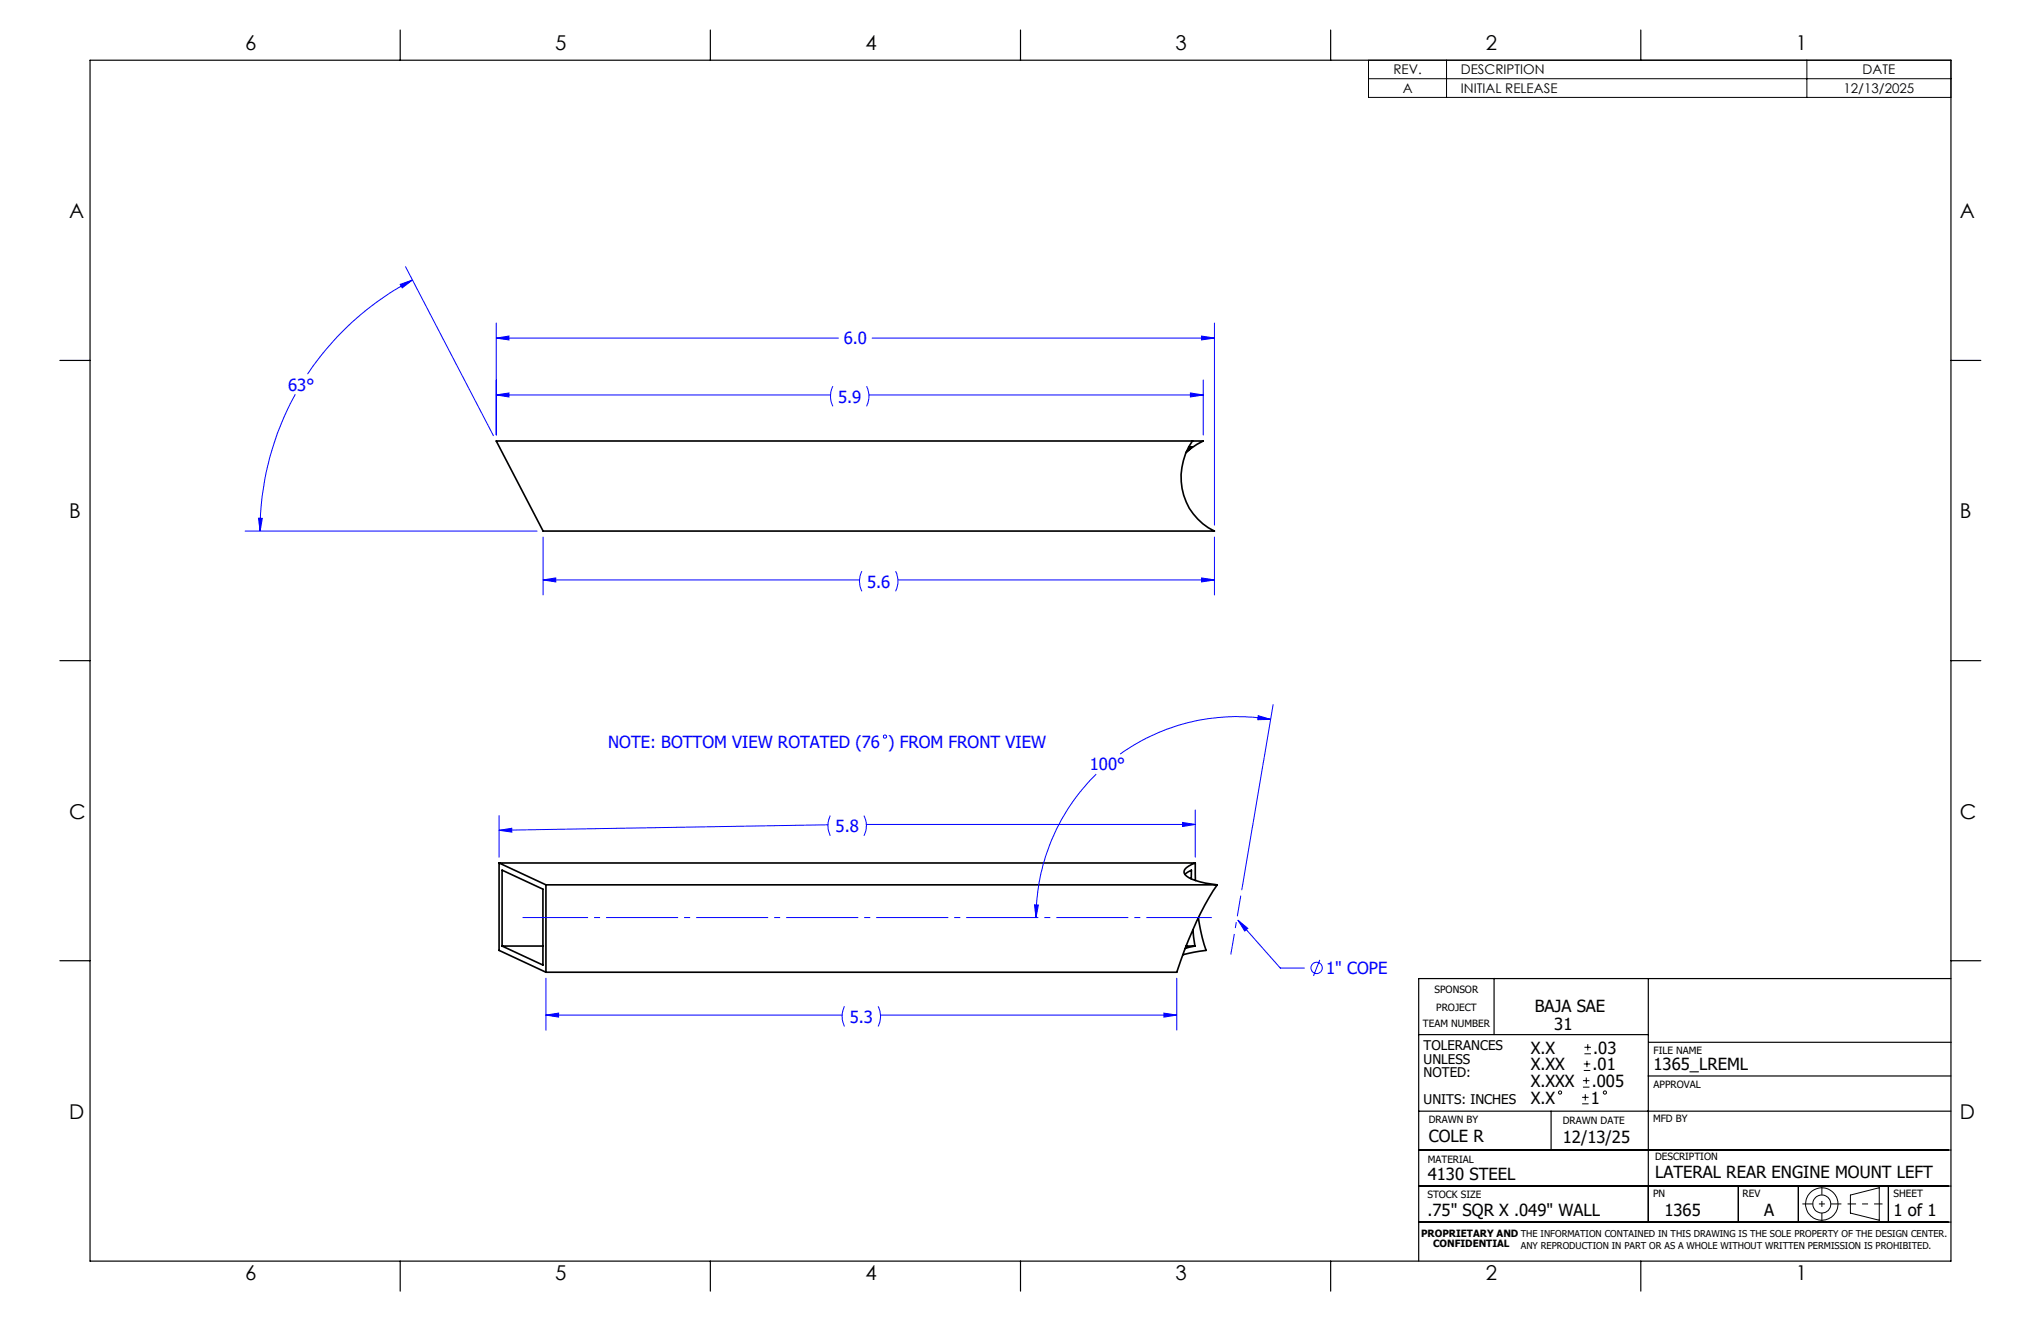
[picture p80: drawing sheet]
<svg xmlns="http://www.w3.org/2000/svg" width="432mm" height="279mm" viewBox="0 0 432 279" stroke-linecap="round" stroke-linejoin="round" font-family="sans-serif">
<defs><g id="words">
<g font-size="4.3">
<text x="51.9" y="10.7">6</text>
<text x="117.5" y="10.7">5</text>
<text x="183.1" y="10.7">4</text>
<text x="248.7" y="10.7">3</text>
<text x="314.3" y="10.7">2</text>
<text x="379.9" y="10.7">1</text>
<text x="14.6" y="46.1">A</text>
<text x="414.7" y="46.1">A</text>
<text x="14.6" y="109.6">B</text>
<text x="414.7" y="109.6">B</text>
<text x="14.6" y="173.1">C</text>
<text x="414.7" y="173.1">C</text>
<text x="14.6" y="236.6">D</text>
<text x="414.7" y="236.6">D</text>
<text x="51.9" y="270.8">6</text>
<text x="117.5" y="270.8">5</text>
<text x="183.1" y="270.8">4</text>
<text x="248.7" y="270.8">3</text>
<text x="314.3" y="270.8">2</text>
<text x="379.9" y="270.8">1</text>
</g>
<g font-size="3.5" fill="#00f">
<text x="178.5" y="72.9">6.0</text>
<text x="61" y="82.6">63°</text>
<text x="177.3" y="85.2">5.9</text>
<text x="183.5" y="124.3">5.6</text>
<text x="128.7" y="158.2">NOTE: BOTTOM VIEW ROTATED (76 ) FROM FRONT VIEW</text>
<text x="230.6" y="163">100°</text>
<text x="176.8" y="176">5.8</text>
<text x="280.5" y="206.1">1&quot; COPE</text>
<text x="179.8" y="216.3">5.3</text>
</g>
<g font-size="3.5">
<text x="324.7" y="214">BAJA SAE</text>
<text x="328.8" y="217.9">31</text>
<text x="323.8" y="222.9">X.X</text>
<text x="323.8" y="226.4">X.XX</text>
<text x="336.9" y="226.4">.01</text>
<text x="337.1" y="222.9">.03</text>
<text x="349.8" y="226.4">1365_LREML</text>
<text x="323.8" y="229.9">X.XXX</text>
<text x="323.8" y="233.5">X.X</text>
<text x="336.6" y="233.5">1</text>
<text x="336.8" y="229.9">.005</text>
<text x="302.3" y="241.5">COLE R</text>
<text x="330.6" y="241.7">12/13/25</text>
<text x="302.1" y="249.7">4130 STEEL</text>
<text x="350.1" y="249.1">LATERAL REAR ENGINE MOUNT LEFT</text>
<text x="302" y="257.2">.75&quot; SQR X .049&quot; WALL</text>
<text x="352.1" y="257.2">1365</text>
<text x="373.2" y="257.2">A</text>
<text x="400.6" y="257.1">1 of 1</text>
</g>
<g font-size="2.8">
<text x="294.8" y="15.7">REV.</text>
<text x="309.1" y="15.7">DESCRIPTION</text>
<text x="394.1" y="15.7">DATE</text>
<text x="296.8" y="19.7">A</text>
<text x="309.1" y="19.7">INITIAL RELEASE</text>
<text x="390" y="19.7">12/13/2025</text>
<text x="301.2" y="222.2">TOLERANCES</text>
<text x="301.2" y="225">UNLESS</text>
<text x="301.2" y="227.8">NOTED:</text>
<text x="301.2" y="233.5">UNITS: INCHES</text>
</g>
<g font-size="2.1">
<text x="303.5" y="210">SPONSOR</text>
<text x="303.8" y="213.9">PROJECT</text>
<text x="301" y="217.3">TEAM NUMBER</text>
<text x="349.8" y="222.9">FILE NAME</text>
<text x="349.8" y="230.2">APPROVAL</text>
<text x="302.3" y="237.5">DRAWN BY</text>
<text x="330.6" y="237.7">DRAWN DATE</text>
<text x="349.7" y="237.3">MFD BY</text>
<text x="302.1" y="245.9">MATERIAL</text>
<text x="350.1" y="245.4">DESCRIPTION</text>
<text x="302" y="253.3">STOCK SIZE</text>
<text x="349.7" y="253.3">PN</text>
<text x="368.7" y="253.2">REV</text>
<text x="400.6" y="253.2">SHEET</text>
<text x="300.7" y="261.6">PROPRIETARY AND THE INFORMATION CONTAINED IN THIS DRAWING IS THE SOLE PROPERTY OF THE DESIGN CENTER.</text>
<text x="303.2" y="263.8">CONFIDENTIAL</text>
</g>
<text font-size="2" x="321.8" y="264.2">ANY REPRODUCTION IN PART OR AS A WHOLE WITHOUT WRITTEN PERMISSION IS PROHIBITED.</text>
</g></defs>
<g fill="none" stroke="#000" stroke-width=".35">
<path d="M105 93.3h147.3a12.9 12.9 0 0 0 4.6 19h-142zM251.5 94.5h.7l-1.2 1M252.3 93.3h2.3l-1.4 .7-2.3 1.7M105.6 182.5h147.3M105.6 182.5l9.9 4.6M105.6 182.5v18.5l9.9 4.6M106.2 184l8.7 4.1v16l-8.7-4zM115.5 187.1h142M115.5 187.1v18.5M250.6 184.9l1.5-.9-.1 1.9M252.4 196.6l.4 3.5M252.9 182.5a3.8 3.8 0 0 0-2.4 1.8 1.46 1.46 0 0 0 1.1 1.4l2.4 .8 3.5 .6"/>
<path d="M252.9 182.5v3.7M253.5 194.1l.9 4.2 .8 2.7-4.9 .9M257.5 187.1a71.4 71.4 0 0 0-8.5 18.5h-133.5M106.2 200.1h8.7M250.9 200.1h1.9M252.8 200.1l-2 .5"/>
</g>
<g fill="none" stroke="#00f" stroke-width=".21">
<path d="M85.8 56.4l18.6 35.7M87.2 59.2a60.3 60.3 0 0 0-22.1 19.9M84.7 60.1l2.5-.9-2.1 1.7zM105 71.5l2.7-.4v.8zM105 68.3v23.7M105 71.5h72.4M184.5 71.5h72.4M254.2 71.1l2.7 .4-2.7 .4zM256.9 68.3v42.8M62.5 83.4a59.2 59.2 0 0 0-7.5 28.9M105 83.5l2.7-.4v.9zM105 83.5h70.7"/>
<path d="M176.2 81.7a4.9 4.9 0 0 0 0 4.2M183.3 81.7l.1 .3a4.7 4.7 0 0 1-.1 3.9M183.8 83.5h70.8M251.8 83.1l2.8 .4-2.8 .5zM254.6 80.4v11.6M51.9 112.3h61.7M54.7 109.6h.8l-.5 2.7zM114.9 113.6v12.2M256.9 113.6v12.2M114.9 122.7l2.7-.5v.9zM114.9 122.7h66.9M182.4 120.8a4.6 4.6 0 0 0 0 4.3"/>
<path d="M189.5 120.8l.1 .3a4.7 4.7 0 0 1-.1 4M190 122.7h66.9M254.2 122.2l2.7 .5-2.7 .4zM266.2 151.4l2.6 .8h-2.7zM268.8 152.2a42.6 42.6 0 0 0-31.8 7.3M269.3 149l-6.6 39.2M105.6 175.6l2.7-.4v.8zM105.6 172.5v8.8M175.2 174.4l-69.6 1.2M175.6 172.5a4.9 4.9 0 0 0 0 4.3M182.8 172.5a4.6 4.6 0 0 1 0 4.3M183.3 174.4h69.6"/>
<path d="M231.9 163.7a42.6 42.6 0 0 0-12.7 30.4M250.2 174l2.7 .4-2.7 .4zM252.9 171.3v10M218.9 191.4h.8l-.5 2.7zM261.9 194.6l2.1 1.8-.7 .5zM261.9 194.6l9 10.2h5M115.5 214.7l2.7-.4v.8zM115.5 206.9v11M115.5 214.7h62.7M178.6 212.8a4.9 4.9 0 0 0 0 4.3M185.8 212.8a4.6 4.6 0 0 1 0 4.3M186.3 214.7h62.7"/>
<path d="M246.2 214.3l2.8 .4-2.8 .4zM249 206.9v11M279.2 203l-1.3 3.4"/>
<circle cx="187.2" cy="155.8" r=".35"/>
<circle cx="278.6" cy="204.7" r="1.19"/>
</g>
<g fill="none" stroke="#000" stroke-width=".21">
<path d="M289.5 12.7h123.2v7.9h-123.2zM289.5 16.7h123.2M306 12.7v7.9M382.3 12.7v7.9M334.7 233.5h1.4M334.7 232.1h1.4M334.9 229.9h1.4M334.9 228.6h1.4M335.1 226.4h1.3M335.1 225h1.3M335.2 222.9h1.4M335.2 221.5h1.4"/>
<path d="M335.4 231.4v1.4M335.6 227.9v1.3M335.7 224.4v1.3M335.9 220.8v1.4M391.5 252.8l6.1-1.6v6.9l-6.1-1.5z"/>
<circle cx="330" cy="231.1" r=".34"/>
<circle cx="339.5" cy="231.1" r=".34"/>
<circle cx="385.4" cy="254.6" r="1.9"/>
<circle cx="385.4" cy="254.7" r="3.4"/>
</g>
<path d="M381.3 254.6h8.3" fill="none" stroke="#000" stroke-width=".21" stroke-dasharray="15.2 1.3 1.3 1.3" stroke-dashoffset="13" stroke-linecap="butt"/>
<path d="M385.4 250.8v7.7" fill="none" stroke="#000" stroke-width=".21" stroke-dasharray="15.2 1.3 1.3 1.3" stroke-dashoffset="13.3" stroke-linecap="butt"/>
<path d="M390.9 254.6h7.4" fill="none" stroke="#000" stroke-width=".21" stroke-dasharray="15.2 1.3 1.3 1.3" stroke-dashoffset="13.4" stroke-linecap="butt"/>
<path d="M110.6 194.1h145.8" fill="none" stroke="#00f" stroke-width=".21" stroke-dasharray="15.2 1.3 1.3 1.3" stroke-dashoffset="1.4" stroke-linecap="butt"/>
<path d="M260.4 201.9l2.1-12.5" fill="none" stroke="#00f" stroke-width=".21" stroke-dasharray="15.2 1.3 1.3 1.3" stroke-dashoffset="10.8" stroke-linecap="butt"/>
<g fill="none" stroke="#000" stroke-width=".25">
<path d="M19 12.7h393.7v254h-393.7zM84.7 6.4v6.3M150.3 6.4v6.3M215.9 6.4v6.3M281.5 6.4v6.3M347.1 6.4v6.3M12.7 76.2h6.3M412.7 76.2h6.4M12.7 139.7h6.3M412.7 139.7h6.4M12.7 203.2h6.3M300.1 218.8h48.6"/>
<path d="M316.1 206.9v11.9M348.7 207v51.5M412.7 207h-112.6v59.7M412.7 203.2h6.4M300.1 235h112.6M328.2 235v8.2M348.7 227.6h64M348.8 220.5h64M300.1 258.5h112.6M300.1 250.9h112.6M300.1 243.2h112.6M367.8 250.9v7.6"/>
<path d="M380.5 250.9v7.6M399.5 250.9v7.6M84.7 266.7v6.4M150.3 266.7v6.4M215.9 266.7v6.4M281.5 266.7v6.4M347.1 266.7v6.4"/>
</g>
<path d="M254.2 122.2l2.7 .5-2.7 .4zM114.9 122.7l2.7-.5v.9zM251.8 83.1l2.8 .4-2.8 .5zM105 83.5l2.7-.4v.9zM105 71.5l2.7-.4v.8zM254.2 71.1l2.7 .4-2.7 .4zM84.7 60.1l2.5-.9-2.1 1.7zM54.7 109.6h.8l-.5 2.7zM266.2 151.4l2.6 .8h-2.7zM218.9 191.4h.8l-.5 2.7zM246.2 214.3l2.8 .4-2.8 .4zM115.5 214.7l2.7-.4v.8zM250.2 174l2.7 .4-2.7 .4zM105.6 175.6l2.7-.4v.8zM261.9 194.6l2.1 1.8-.7 .5z" fill="#00f"/>
<use href="#words"/>
</svg>
